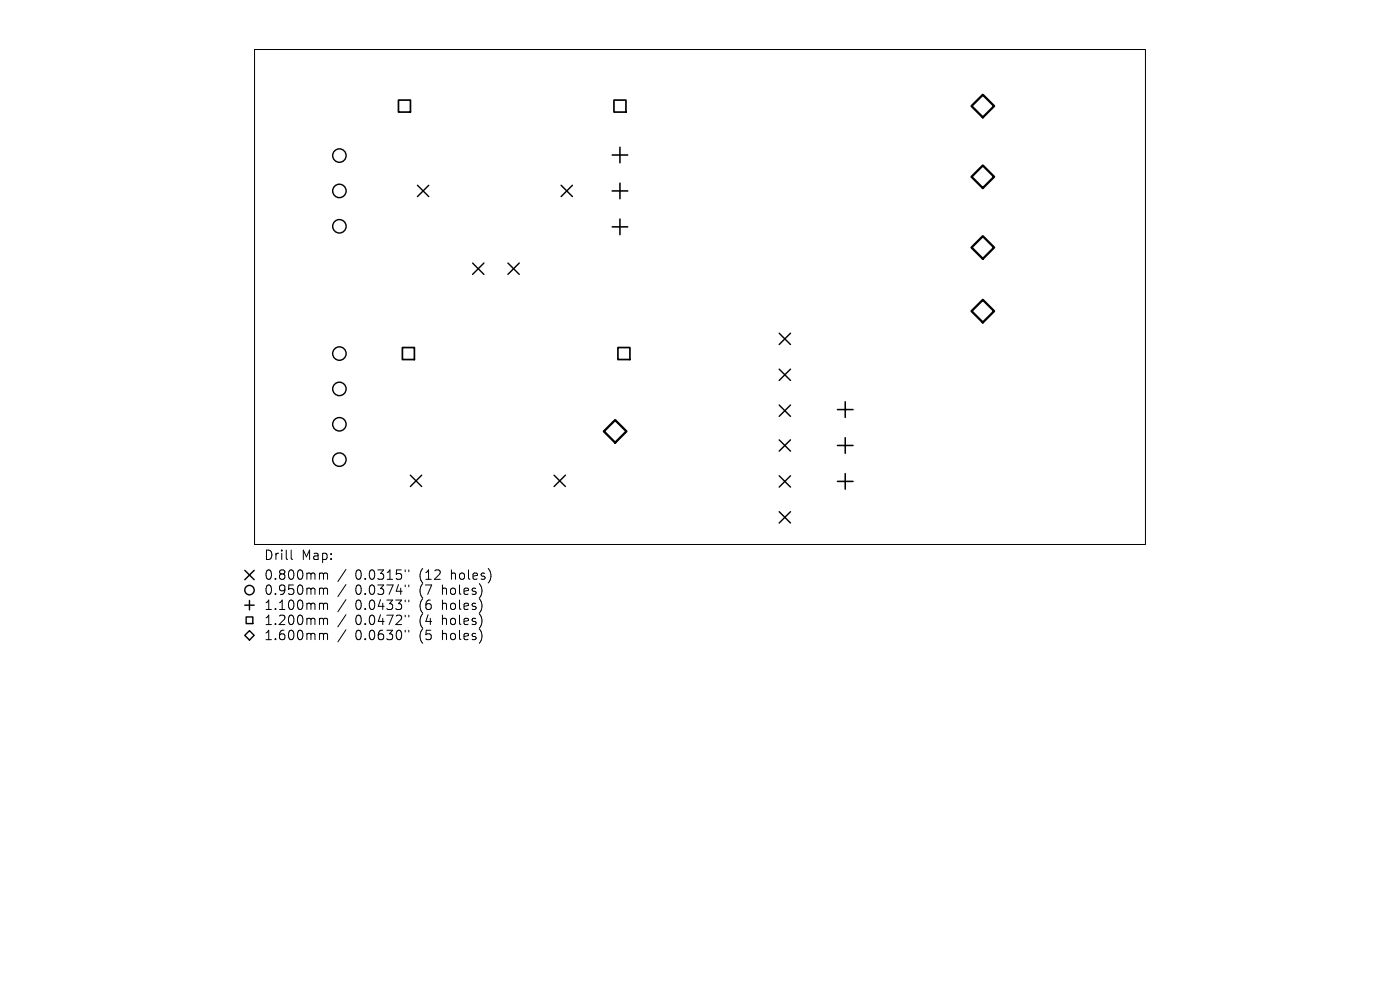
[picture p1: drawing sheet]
<svg xmlns="http://www.w3.org/2000/svg" width="297mm" height="210mm" viewBox="0 0 297 210" stroke-linecap="round" stroke-linejoin="round" font-family="sans-serif">
<defs><g id="words">
<g font-size="2.8">
<text x="55.9" y="119.1">Drill</text>
<text x="63.9" y="119.1">Map:</text>
<text x="55.9" y="123.3">0.800mm</text>
<text x="75.4" y="123.3">0.0315&quot;</text>
<text x="89.1" y="123.3">(12</text>
<text x="96" y="123.3">holes)</text>
<text x="55.9" y="126.5">0.950mm</text>
<text x="55.9" y="129.7">1.100mm</text>
<text x="75.4" y="126.5">0.0374&quot;</text>
<text x="75.4" y="129.7">0.0433&quot;</text>
<text x="89.1" y="126.5">(7</text>
<text x="89.1" y="129.7">(6</text>
<text x="94.1" y="126.5">holes)</text>
<text x="94.1" y="129.7">holes)</text>
<text x="55.9" y="132.9">1.200mm</text>
<text x="55.9" y="136.1">1.600mm</text>
<text x="75.4" y="132.9">0.0472&quot;</text>
<text x="75.4" y="136.1">0.0630&quot;</text>
<text x="89.1" y="132.9">(4</text>
<text x="89.1" y="136.1">(5</text>
<text x="94.1" y="132.9">holes)</text>
<text x="94.1" y="136.1">holes)</text>
</g>
</g></defs>
<g fill="none" stroke="#000" stroke-width=".21">
<path d="M54 10.5h189v105h-189zM61.8 116.7v1.7l.3 .3M68.1 121.6h.2l.3 .2M68.1 124.8h.2l.3 .2M68.1 128l.4 .1 .1 .1M68.1 131.2h.2l.3 .2M68.1 134.4l.4 .1 .1 .1M68.6 121.8l.3-.2 .5 .1 .1 1.2M68.6 121.8v1.1M68.6 125v1.1M68.6 128.2v1.1M68.6 131.4v1.1"/>
<path d="M68.6 134.6v1.1M68.6 125l.3-.2 .5 .1 .1 1.2M68.6 128.2l.3-.2 .5 .1 .1 1.2M68.6 131.4l.3-.2 .5 .1 .1 1.2M68.6 134.6l.3-.2 .5 .1 .1 1.2M73.4 120.8l-1.7 2.6M73.4 124l-1.7 2.6M73.4 127.2l-1.7 2.6M73.4 130.4l-1.7 2.6M73.4 133.6l-1.7 2.6M86 120.9v.4M86 124.1v.4"/>
<path d="M86 127.3v.4M86 130.5v.4M86 133.7v.4M86.7 120.9v.4M86.7 124.1v.4M86.7 127.3v.4M86.7 130.5v.4M86.7 133.7v.4"/>
</g>
<g fill="none" stroke="#000" stroke-width=".3">
<path d="M88.6 39.3l2.4 2.4M91 39.3l-2.4 2.4M119 39.3l2.4 2.4M121.4 39.3l-2.4 2.4M100.3 55.8l2.4 2.4M102.7 55.8l-2.4 2.4M107.8 55.8l2.4 2.4M110.2 55.8l-2.4 2.4M165.3 70.7l2.4 2.4M165.3 78.3l2.4 2.4M167.7 70.7l-2.4 2.4M167.7 78.3l-2.4 2.4"/>
<path d="M165.3 85.9l2.4 2.4M165.3 93.3l2.4 2.4M167.7 85.9l-2.4 2.4M167.7 93.3l-2.4 2.4M87.1 100.8l2.4 2.4M89.5 100.8l-2.4 2.4M117.5 100.8l2.4 2.4M119.9 100.8l-2.4 2.4M165.3 100.9l2.4 2.4M165.3 108.5l2.4 2.4M167.7 100.9l-2.4 2.4M167.7 108.5l-2.4 2.4"/>
<path d="M51.9 134.8l1-1 1 1-1 1zM51.9 121l2 2M51.9 128.4h2M52.2 130.9h1.4v1.4h-1.4zM52.9 127.4v2M53.9 121l-2 2"/>
<circle cx="72" cy="33" r="1.42"/>
<circle cx="72" cy="48" r="1.42"/>
<circle cx="72" cy="40.5" r="1.42"/>
<circle cx="72" cy="75" r="1.42"/>
<circle cx="72" cy="97.5" r="1.42"/>
<circle cx="72" cy="90" r="1.42"/>
<circle cx="72" cy="82.5" r="1.42"/>
<circle cx="52.9" cy="125.2" r="1"/>
</g>
<path d="M129.9 32.9h3.3M131.5 31.2v3.3M131.5 38.9v3.3M129.9 40.5h3.3M129.9 48.1h3.3M131.5 46.5v3.3M177.7 86.9h3.3M177.7 94.5h3.3M179.3 85.2v3.3M179.3 92.9v3.3M177.7 102.1h3.3M179.3 100.5v3.3" fill="none" stroke="#000" stroke-width=".33"/>
<path d="M84.5 21.2h2.6v2.6h-2.6zM130.2 21.2h2.6v2.6h-2.6zM85.4 73.7h2.5v2.6h-2.5zM131.1 73.7h2.5v2.6h-2.5z" fill="none" stroke="#000" stroke-width=".36"/>
<path d="M206.1 22.5l2.4-2.4 2.4 2.4-2.4 2.4zM208.5 35.1l2.4 2.4-2.4 2.4-2.4-2.4zM206.1 52.5l2.4-2.4 2.4 2.4-2.4 2.4zM206.1 66l2.4-2.4 2.4 2.4-2.4 2.4zM128.1 91.5l2.4-2.4 2.4 2.4-2.4 2.4z" fill="none" stroke="#000" stroke-width=".48"/>
<use href="#words"/>
</svg>
